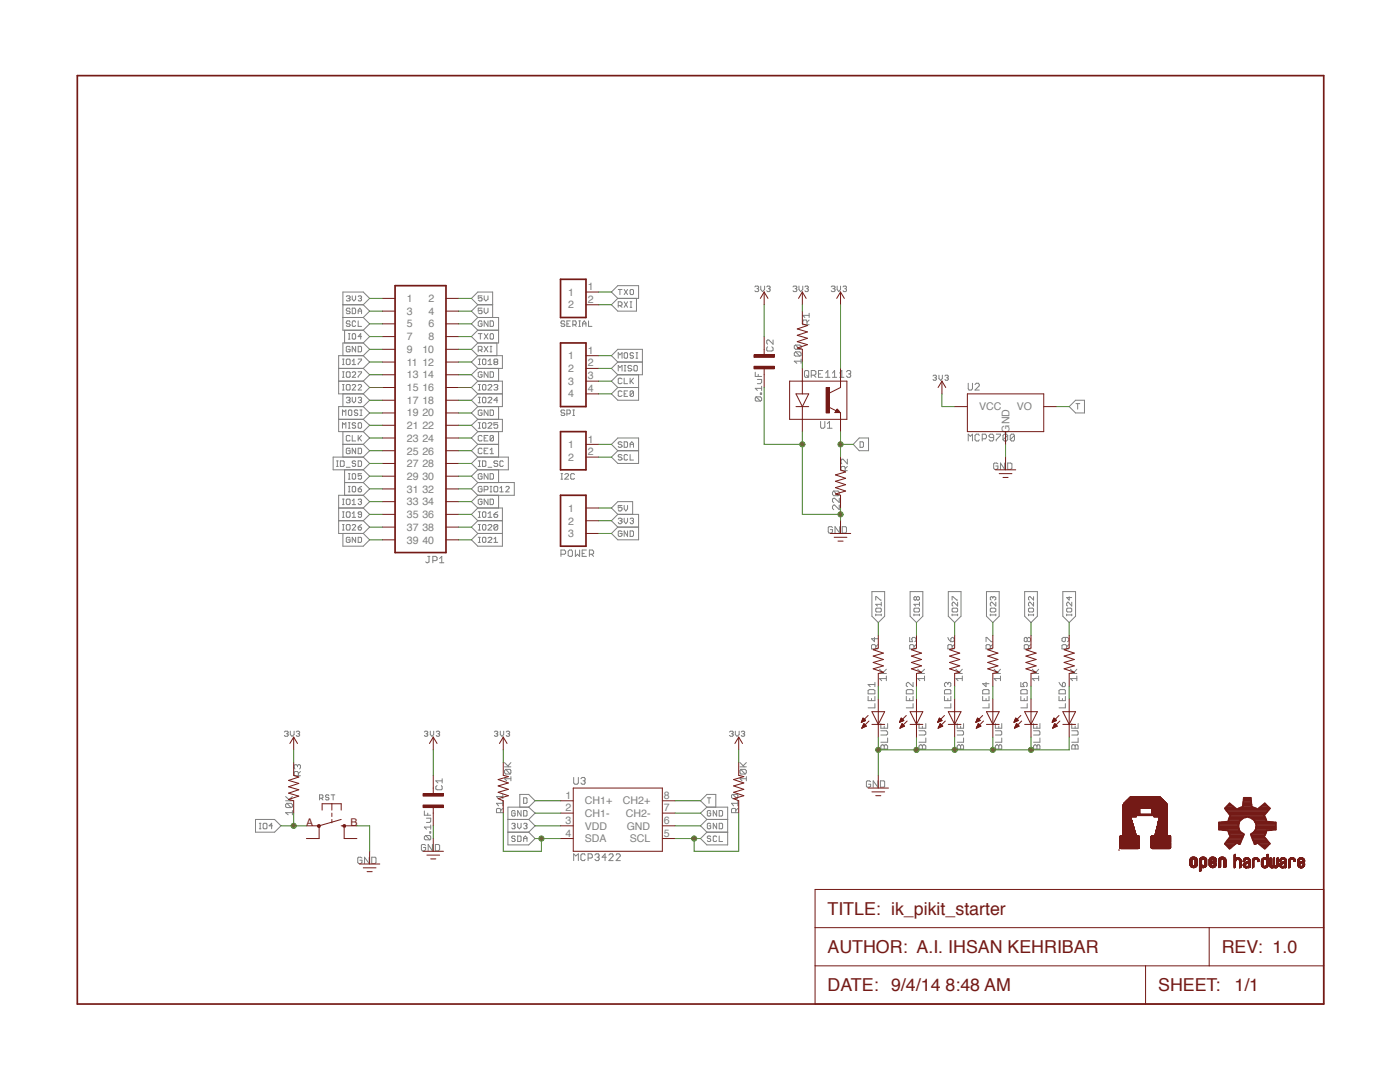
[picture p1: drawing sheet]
<svg xmlns="http://www.w3.org/2000/svg" width="279mm" height="216mm" viewBox="0 0 279 216" stroke-linecap="round" stroke-linejoin="round" font-family="sans-serif">
<defs><g id="words">
<g font-size="3.6" fill="#741a16">
<text x="165.1" y="182.6">TITLE: ik_pikit_starter</text>
<text x="165.1" y="190.2">AUTHOR: A.I. IHSAN KEHRIBAR</text>
<text x="243.8" y="190.2">REV: 1.0</text>
<text x="165.1" y="197.8">DATE: 9/4/14 8:48 AM</text>
<text x="231.1" y="197.8">SHEET:</text>
<text x="246.4" y="197.8">1/1</text>
</g>
<g font-size="2.1" fill="#808080">
<text x="113.4" y="59">1</text>
<text x="117.3" y="57.9">1</text>
<text x="81.2" y="60.3">1</text>
<text x="81.2" y="62.8">3</text>
<text x="81.2" y="65.3">5</text>
<text x="85.5" y="65.3">6</text>
<text x="85.5" y="62.8">4</text>
<text x="85.5" y="60.3">2</text>
<text x="113.4" y="61.5">2</text>
<text x="117.3" y="60.4">2</text>
<text x="81.2" y="67.9">7</text>
<text x="81.2" y="70.4">9</text>
<text x="84.3" y="70.4">10</text>
<text x="85.5" y="67.9">8</text>
<text x="113.4" y="71.7">1</text>
<text x="117.3" y="70.6">1</text>
<text x="81.2" y="73">11</text>
<text x="81.2" y="75.5">13</text>
<text x="84.3" y="73">12</text>
<text x="84.3" y="75.5">14</text>
<text x="113.4" y="74.2">2</text>
<text x="113.4" y="76.8">3</text>
<text x="117.3" y="73.1">2</text>
<text x="117.3" y="75.6">3</text>
<text x="81.2" y="78">15</text>
<text x="81.2" y="80.6">17</text>
<text x="81.2" y="83.1">19</text>
<text x="84.3" y="78">16</text>
<text x="84.3" y="80.6">18</text>
<text x="84.3" y="83.1">20</text>
<text x="113.4" y="79.3">4</text>
<text x="117.3" y="78.2">4</text>
<text x="195.4" y="81.8">VCC</text>
<text x="202.9" y="81.8">VO</text>
<text x="81.2" y="85.6">21</text>
<text x="81.2" y="88.2">23</text>
<text x="84.3" y="85.6">22</text>
<text x="84.3" y="88.2">24</text>
<text x="113.4" y="89.4">1</text>
<text x="117.3" y="88.3">1</text>
<text x="201.4" y="86.3" transform="rotate(-90 201.4 86.3)">GND</text>
<text x="81.2" y="90.7">25</text>
<text x="81.2" y="93.3">27</text>
<text x="81.2" y="95.8">29</text>
<text x="84.3" y="90.7">26</text>
<text x="84.3" y="93.3">28</text>
<text x="84.3" y="95.8">30</text>
<text x="113.4" y="92">2</text>
<text x="117.3" y="90.9">2</text>
<text x="81.2" y="98.3">31</text>
<text x="81.2" y="100.9">33</text>
<text x="84.3" y="98.3">32</text>
<text x="84.3" y="100.9">34</text>
<text x="81.2" y="103.4">35</text>
<text x="81.2" y="105.9">37</text>
<text x="84.3" y="103.4">36</text>
<text x="84.3" y="105.9">38</text>
<text x="113.4" y="102.1">1</text>
<text x="113.4" y="104.7">2</text>
<text x="113.4" y="107.2">3</text>
<text x="81.2" y="108.5">39</text>
<text x="84.3" y="108.5">40</text>
<text x="112.8" y="159.4">1</text>
<text x="112.8" y="161.9">2</text>
<text x="116.7" y="160.5">CH1+</text>
<text x="124.3" y="160.5">CH2+</text>
<text x="132.5" y="159.4">8</text>
<text x="132.5" y="161.9">7</text>
<text x="112.8" y="164.4">3</text>
<text x="112.8" y="167">4</text>
<text x="116.7" y="163">CH1-</text>
<text x="116.7" y="165.6">VDD</text>
<text x="124.9" y="163">CH2-</text>
<text x="125.1" y="165.6">GND</text>
<text x="132.5" y="164.4">6</text>
<text x="132.5" y="167">5</text>
<text x="116.7" y="168.1">SDA</text>
<text x="125.7" y="168.1">SCL</text>
</g>
<g font-size="2.1" fill="#741a16">
<text x="61.1" y="164.8">A</text>
<text x="70" y="164.8">B</text>
</g>
</g></defs>
<g fill="none" stroke="#808080" stroke-width=".2">
<path d="M69.1 59.2l.2-.2h.4l.2 .2-.2 .3M69.4 59.5h.3M69.7 59.5l.2 .2-.2 .3h-.4l-.2-.1M70.3 59v.7l.3 .3 .4-.3v-.7M71.5 59.2l.1-.2h.4l.2 .2-.2 .3M71.8 59.5h.2M72 59.5l.2 .2-.2 .3h-.4l-.1-.1M96.2 59h-.8v.5l.5-.1 .3 .1v.4l-.2 .1-.6-.1M96.6 59v.7l.4 .3 .4-.3v-.7M122 58.3l1.3-1.3h4.1v2.5h-4.1zM123.3 59.5l-1.3 1.3 1.3 1.3h3.7v-2.6M123.4 57.8h.7"/>
<path d="M123.7 57.8v1M124.6 57.8l.6 1M125.2 57.8l-.6 1M125.9 57.8h.4l.1 .1v.7l-.1 .2h-.4l-.1-.2v-.7zM150.6 57.3l.2-.2h.4l.2 .2-.2 .3M151.1 57.6h.1M151.2 57.6l.2 .2-.2 .4h-.4l-.2-.2M151.8 57.1v.7l.4 .4 .4-.4v-.7M153 57.3l.2-.2h.3l.2 .2-.2 .3M153.4 57.6h.1M153.5 57.6l.2 .2-.2 .4h-.3l-.2-.2M158.3 57.3l.1-.2h.5l.1 .2-.1 .3"/>
<path d="M158.7 57.6h.2M158.9 57.6l.1 .2-.1 .4h-.5l-.1-.2M159.4 57.1v.7l.4 .4 .4-.4v-.7M160.6 57.3l.2-.2h.3l.2 .2-.2 .3M161 57.6h.1M161.1 57.6l.2 .2-.2 .4h-.3l-.2-.2M165.9 57.3l.2-.2h.4l.1 .2-.1 .3M166.2 57.6h.3M166.5 57.6l.1 .2-.1 .4h-.4l-.2-.2M167.1 57.1v.7l.3 .4 .3-.4v-.7M168.3 57.3l.1-.2h.4l.1 .2-.1 .3M168.6 57.6h.2"/>
<path d="M168.8 57.6l.1 .2-.1 .4h-.4l-.1-.2M67.6 73.5h4.9M67.6 76.1h4.9M68.3 75.3h.4M68.3 77.8h.4M68.3 74.2h.4M68.3 72.7h.4M68.3 71.6h.4M68.3 76.7h.4M68.4 60.8h4.1M68.4 63.4h4.1M68.4 78.6v2.5"/>
<path d="M68.5 71.6v1.1M68.5 74.2v1.1M68.5 76.7v1.1M68.8 65.9v2.5M69.1 76.9l.2-.2h.4l.2 .2v.8l-.2 .1h-.4l-.2-.1zM69.1 79.4l.2-.1h.4l.2 .1-.2 .5M69.3 74.2h.4l.2 .2v.7l-.2 .2h-.4l-.2-.2v-.7zM69.3 71.6h.4l.2 .2v.8l-.2 .1h-.4l-.2-.1v-.8zM69.4 79.9h.3M69.5 66.6h.4M69.5 67.7h.4M69.7 79.9l.2 .1-.2 .4h-.4l-.2-.2"/>
<path d="M69.7 66.6v1.1M69.9 69.3l-.2-.2h-.4l-.2 .2v.7l.2 .2h.4l.2-.2v-.3h-.5M69.9 64.3l-.2-.3h-.4l-.2 .5 .2 .1h.4l.2 .4-.2 .1h-.4l-.2-.1M69.9 61.7l-.2-.2h-.4l-.2 .4 .2 .2h.4l.2 .3-.2 .2h-.4l-.2-.2M70.3 74.4l.2-.2h.3l.2 .2v.2l-.7 .7h.7M70.3 76.9l.2-.2h.3l.2 .2-.7 .9h.7M70.3 61.5h.5l.2 .2v.7l-.2 .2h-.5zM70.3 79.3v.7l.3 .4 .4-.4v-.7M70.3 72.1l.3-.5v1.1M70.3 72.7h.7M70.5 66.6h.3l.2 .2v.7l-.2 .2h-.3l-.2-.2v-.7zM71 64.3l-.2-.3h-.3l-.2 .3v.7l.2 .1h.3l.2-.1"/>
<path d="M71 69.1v1.1l-.7-1.1v1.1M71.5 69.1h.5l.2 .2v.7l-.2 .2h-.5zM71.5 76.9l.1-.2h.4l.2 .2-.7 .9h.7M71.5 64v1.1h.7M71.5 62.6v-.7l.3-.4 .4 .4v.7M71.5 71.6h.7l-.7 1.1M71.5 74.2h.7l-.7 1.1M71.5 79.4l.1-.1h.4l.2 .1-.2 .5M71.5 62.1h.7M71.8 79.9h.2M72 79.9l.2 .1-.2 .4h-.4l-.1-.2M72.2 67.2h-.7l.5-.6v1.1"/>
<path d="M72.5 78.6l1.3 1.3-1.3 1.2M72.5 60.8l1.3-1.3-1.3-1.2h-4.1v7.6h4.1M72.5 68.4h-4.1v2.6M72.5 68.4l1.3 1.3-1.3 1.3M72.5 71h-4.9v7.6h4.9M72.5 63.4l1.3 1.2-1.3 1.3M72.5 73.5l1.3 1.3-1.3 1.3M72.5 60.8l1.3 1.3-1.3 1.3M72.5 65.9l1.3 1.3-1.3 1.2M72.5 71l1.3 1.2-1.3 1.3M72.5 76.1l1.3 1.2-1.3 1.3M95.4 60.8l-1.3-1.3 1.3-1.2h2.9v5.1"/>
<path d="M95.4 60.8h2.9M95.4 60.8l-1.3 1.3 1.3 1.3M95.4 63.4h4.1v5h-4.1M95.4 63.4l-1.3 1.2 1.3 1.3M95.4 71h4.9v2.5h-4.9M95.4 65.9h4.1M95.4 73.5l-1.3 1.3 1.3 1.3M95.4 76.1h4.9v5h-4.9M95.4 71l-1.3 1.2 1.3 1.3M95.4 78.6l-1.3 1.3 1.3 1.2M95.4 76.1l-1.3 1.2 1.3 1.3M95.4 78.6h4.9"/>
<path d="M95.4 65.9l-1.3 1.3 1.3 1.2M95.4 68.4l-1.3 1.3 1.3 1.3M95.4 77.8h.5M95.4 69.9h.6l.2-.2v-.4l-.2-.2h-.6v1.1M95.4 79.3h.5M95.4 66.6h.8M95.4 72.7h.5M95.4 71.6h.5M95.4 76.7h.5M95.7 71.6v1.1M95.7 76.7v1.1M95.7 79.3v1.1"/>
<path d="M95.9 66.6v1.1M95.9 69.9l.3 .3M96.2 74.4l-.2-.2-.6 .2v.7l.6 .2 .2-.2v-.3h-.3M96.2 64.3l-.2-.3h-.3l-.3 .3v.7l.6 .1 .2-.1v-.4h-.3M96.2 61.5h-.8v.6l.5-.2 .3 .2v.3l-.2 .2-.6-.2M96.3 76.9l.2-.2h.3l.2 .2v.8l-.2 .1h-.3l-.2-.1zM96.3 79.4l.2-.1h.3l.2 .1v.8l-.2 .2h-.3l-.2-.2zM96.3 71.8l.2-.2h.3l.2 .2v.8l-.2 .1h-.3l-.2-.1zM96.6 61.5v.8l.4 .3 .4-.3v-.8M96.6 66.6l.8 1.1M96.6 69.1l.8 1.1M97.4 76.9l.2-.2h.4l.1 .2v.2l-.7 .7h.7"/>
<path d="M97.4 79.4l.2-.1h.4l.1 .1v.2l-.7 .8h.7M97.4 64v1.1l-.8-1.1v1.1M97.4 74.2v1.1l-.8-1.1v1.1M97.4 72.1l.4-.5v1.1M97.4 66.6l-.8 1.1M97.4 69.1l-.8 1.1M97.4 72.7h.7M97.8 74.2h.5l.2 .2v.7l-.2 .2h-.5zM97.8 70.2h.3M97.8 64h.5l.2 .3v.7l-.2 .1h-.5zM97.8 69.1h.3M98 66.6h.3l.2 .2v.7l-.2 .2h-.3l-.2-.2v-.7z"/>
<path d="M98 69.1v1.1M98.6 76.9l.1-.2h.5l.1 .2-.1 .4M98.7 72.2l-.1-.1 .1-.5h.5l.1 .2-.1 .4M98.7 72.2l-.1 .2 .1 .3h.5l.1-.1-.1-.4M98.7 72.2h.5M98.9 77.3h.3M99.2 77.3l.1 .2-.1 .3h-.5l-.1-.1M99.2 68.4v2.6M99.3 79.9h-.7l.6-.6v1.1M99.5 73.5v2.6M112.7 64.3l-.2-.3h-.4l-.1 .5 .1 .1h.4l.2 .4-.2 .1h-.4l-.1-.1M113.1 64.6h.4"/>
<path d="M113.8 64h-.7v1.1h.7M114.3 64.8h.5l.2-.2-.2-.6h-.5v1.1M114.7 64.8l.3 .3M115.5 64h.3M115.5 65.1h.3M115.7 64v1.1M116.3 64.6h.6M116.3 65.1v-.6l.3-.5 .3 .5v.6M117.5 64v1.1h.6M123.3 72.2l-1.3-1.2 1.3-1.3h4.9v5.1h-4.9M123.3 72.2h4.9M123.3 77.3h4.1"/>
<path d="M123.3 72.2l-1.3 1.3 1.3 1.3M123.3 74.8l-1.3 1.3 1.3 1.2M123.4 61h.5l.2-.2v-.3l-.2-.3h-.5v1.1M123.4 71.5v-1.1l.3 .4 .4-.4v1.1M123.4 74v-1.1l.3 .4 .4-.4v1.1M123.7 61l.4 .3M124.1 75.6l-.2-.1h-.4l-.1 .1v.8l.1 .2 .6-.2M124.1 78.2l-.2-.2h-.4l-.1 .2v.7l.1 .2 .6-.2M124.6 75.5v1.1h.6M124.6 78.6h.3M124.6 60.2l.6 1.1M124.6 74h.3"/>
<path d="M124.6 72.9h.3M124.7 70.4h.4l.1 .1v.8l-.1 .2h-.4l-.1-.2v-.8zM124.7 72.9v1.1M125.2 78h-.6v1.1h.6M125.2 60.2l-.6 1.1M125.8 75.5v1.1M125.8 60.2h.3M125.8 61.3h.3M125.9 76.1l.5 .5M125.9 60.2v1.1M126.1 73.1l-.3-.2h-.3l-.2 .2 .2 .4 .6 .2v.2l-.3 .1h-.3l-.2-.1M126.4 70.5l-.1-.1h-.4l-.1 .1 .1 .5h.4l.1 .1-.1 .4h-.4l-.1-.2"/>
<path d="M126.4 78.2l-.1-.2h-.4l-.1 .2v.7M126.4 78.2v.7l-.1 .2h-.4l-.1-.2M126.4 78.2l-.6 .7M126.4 75.5l-.6 .7M126.5 73.1l.2-.2h.3l.2 .2v.8l-.2 .1h-.3l-.2-.1zM126.9 70.4h.4M126.9 71.5h.4M127.1 70.4v1.1M127.4 74.8v5.1h-4.1l-1.3-1.3 1.3-1.3M150.7 74.3v.8h1.3M150.9 79.2l-.2 .2v.5l.2 .1h.8M150.9 79.2h.8l.3 .2v.5l-.3 .1"/>
<path d="M150.9 79.2l.8 .8M151.2 75.7h.8v.6l-.3 .3h-.5M151.3 74.7v.4M151.7 78.4h.3v.3h-.3zM152 77.1v.8M152 77.5h-1.3l.5 .4M153.2 69.2l-.2 .2v.5l.2 .1h.8l.3-.1v-.5l-.3-.2M154.3 67.8v.9l-.9-.9-.4 .2v.4l.2 .3M158.8 68.9h.8l.3 .1v.4l-.3 .3M158.8 70.2h.8l.3 .3v.4l-.3 .2M158.8 70.2l-.3 .3v.4l.3 .2h.8M158.8 68.9l-.3 .1v.4l.3 .3h.8"/>
<path d="M158.8 70.2l.8 .9M158.8 68.9l.8 .8M159.9 72.1h-1.4l.5 .4M159.9 71.6v.9M160.7 73.9h.5l.2 .3v.8l-.2 .3h-.5l-.2-.3v-.8zM161 74.9l.4 .4M161.1 64.8v-.7l-.2-.2h-.5l-.2 .2v.7h1.3M161.5 63.9l-.4 .4M161.5 62.9h-1.3l.4 .5M161.5 62.5v.9M161.9 74.9h.7l.2-.3v-.4l-.2-.3h-.7v1.4M162.4 74.9l.4 .4"/>
<path d="M163.3 74.6h.5M164.2 73.9h-.9v1.4h.9M164.8 75.3h.8M164.8 74.4l.4-.5v1.4M166.1 75.3h.9M166.1 74.4l.5-.5v1.4M167.6 75.3h.8M167.6 74.4l.4-.5v1.4M168.9 74.2l.3-.3h.4l.2 .3-.2 .4M169.4 74.6h.2M169.6 74.6l.2 .3-.2 .4h-.4l-.3-.3M186.2 75l.2-.1h.3l.2 .1-.2 .4"/>
<path d="M186.5 75.4h.2M186.7 75.4l.2 .1-.2 .4h-.3l-.2-.2M187.4 74.9v.6l.3 .4 .4-.4v-.6M188.6 75l.1-.1h.4l.2 .1-.2 .4M188.9 75.4h.2M189.1 75.4l.2 .1-.2 .4h-.4l-.1-.2M193.2 76.5v1.1l.2 .2h.4l.3-.2v-1.1M194.6 76.7l.2-.2h.5l.1 .5-.8 .8h.8M67.2 93.1h.3M67.2 92h.3M67.3 92v1.1M67.6 83.7h4.9"/>
<path d="M67.9 92h.6l.2 .1v.8l-.2 .2h-.6zM68.3 99.6h.4M68.3 82.9v-1.1l.4 .3 .3-.3v1.1M68.3 85.4v-1.1l.4 .4 .3-.4v1.1M68.4 86.1v5.1M68.4 88.7h4.1M68.5 99.6v1.1M68.8 96.3h3.7M68.8 93.7v5.1M69.1 93.2h.8M69.3 99.6h.4l.2 .2v.6l-.2 .3h-.4l-.2-.3v-.6zM69.5 85.4h.4"/>
<path d="M69.5 95.6h.4M69.5 94.5h.4M69.5 84.3h.4M69.5 97h.4M69.5 98.1h.4M69.7 81.8h.3l.2 .2v.7l-.2 .2h-.3l-.2-.2v-.7zM69.7 84.3v1.1M69.7 94.5v1.1M69.7 97v1.1M69.9 87.1l-.2-.2h-.4l-.2 .2v.7l.2 .2h.4l.2-.2M69.9 89.6l-.2-.2h-.4l-.2 .2v.8l.2 .1h.4l.2-.1v-.5h-.5M70.3 86.9v1.1h.7"/>
<path d="M70.3 94.7l.2-.2h.3l.2 .2v.7l-.2 .2h-.3l-.2-.2zM70.3 99.9l.3-.3v1.1M70.5 97h.3l.2 .2v.8l-.2 .1h-.3l-.2-.1v-.8zM71 84.5l-.2-.2h-.3l-.2 .2 .2 .4h.3l.2 .2-.2 .3h-.3l-.2-.1M71 92.1l-.2-.1h-.3l-.2 .1 .2 .4h.3l.2 .1-.2 .5h-.3l-.2-.2M71 89.4v1.1l-.7-1.1v1.1M71.4 82l-.2-.2h-.3l-.2 .2 .2 .4h.3l.2 .2-.2 .3h-.3l-.2-.2M71.5 84.5l.1-.2h.4l.2 .2v.8l-.2 .1h-.4l-.1-.1zM71.5 92h.5l.2 .1v.8l-.2 .2h-.5zM71.5 86.9v1.1M71.5 89.4h.5l.2 .2v.8l-.2 .1h-.5zM71.5 97.6h.5l.2 .4-.2 .1h-.4l-.1-.1z"/>
<path d="M71.5 99.8l.1-.2h.4l.2 .2-.2 .3M71.6 87.4l.6 .6M71.8 81.8h.4M71.8 82.9h.4M72.1 81.8v1.1M72.2 94.5h-.7v.5l.3-.2 .4 .2v.4l-.2 .2h-.4l-.1-.2M72.2 97l-.7 .6M72.2 86.9l-.7 .8M72.5 91.2h-6v2.5h6M72.5 81.1l1.3 1.3-1.3 1.3M72.5 83.7l1.3 1.2-1.3 1.2M72.5 98.8h-4.9v7.6h4.9"/>
<path d="M72.5 88.7l1.3 1.2-1.3 1.3M72.5 86.1l1.3 1.3-1.3 1.3M72.5 96.3l1.3 1.3-1.3 1.2M72.5 81.1h-4.9v5h4.9M72.5 98.8l1.3 1.3-1.3 1.3M72.5 91.2l1.3 1.3-1.3 1.2M72.5 93.7l1.3 1.3-1.3 1.3M95.4 86.1l-1.3 1.3 1.3 1.3M95.4 81.1l-1.3 1.3 1.3 1.3M95.4 91.2h6.1v2.5h-6.1M95.4 88.7h4.1M95.4 88.7l-1.3 1.2 1.3 1.3"/>
<path d="M95.4 83.7h4.9v2.4h-4.9M95.4 93.7l-1.3 1.3 1.3 1.3M95.4 96.3h7.2v2.5h-7.2M95.4 96.3l-1.3 1.3 1.3 1.2M95.4 98.8l-1.3 1.3 1.3 1.3M95.4 83.7l-1.3 1.2 1.3 1.2M95.4 91.2l-1.3 1.3 1.3 1.2M95.4 85.4h.5M95.4 93.1h.5M95.4 92h.5M95.4 80.4h.5M95.4 84.3h.5"/>
<path d="M95.7 84.3v1.1M95.7 92v1.1M96.2 87.1l-.2-.2-.6 .2v.7l.3 .2h.3l.2-.2M96.2 82l-.2-.2-.6 .2v.7l.6 .2 .2-.2v-.3h-.3M96.2 94.7l-.2-.2-.6 .2v.7l.3 .2h.3l.2-.2v-.4h-.3M96.2 89.6l-.2-.2-.6 .2v.8l.3 .1h.3l.2-.1M96.2 97.2l-.2-.2-.6 .2v.8l.3 .1h.3l.2-.1v-.4h-.3M96.2 99.8l-.2-.2-.6 .2v.6l.3 .3h.3l.2-.3v-.3h-.3M96.3 84.5l.2-.2h.3l.2 .2v.8l-.2 .1h-.3l-.2-.1zM96.3 92h.5l.2 .1v.8l-.2 .2h-.5zM96.6 97.7h.6l.2-.1v-.4l-.2-.2h-.6v1.1M96.6 89.9h.4"/>
<path d="M96.6 87.4h.4M97.4 86.9h-.8v1.1h.8M97.4 84.5l.2-.2h.4l.1 .2v.2l-.7 .7h.7M97.4 81.8v1.1l-.8-1.1v1.1M97.4 89.4h-.8v1.1h.8M97.4 94.5v1.1l-.8-1.1v1.1M97.4 99.6v1.1l-.8-1.1v1.1M97.4 93.2h.7M97.8 81.8h.5l.2 .2v.7l-.2 .2h-.5zM97.8 94.5h.5l.2 .2v.7l-.2 .2h-.5zM97.8 90.5h.7M97.8 99.6h.5l.2 .2v.6l-.2 .3h-.5z"/>
<path d="M97.8 89.8l.3-.4v1.1M97.8 97h.3M97.8 98.1h.3M98 97v1.1M98.5 87.1v.7l-.2 .2h-.3l-.2-.2M98.5 87.1l-.2-.2h-.3l-.2 .2v.7M98.5 87.1l-.7 .7M98.6 97.2l.1-.2h.5l.1 .2v.8l-.1 .1h-.5l-.1-.1zM99.3 84.3h-.7v.6l.3-.2 .4 .2v.4l-.1 .1h-.5l-.1-.1M99.3 92.1l-.1-.1h-.5l-.1 .3 .1 .2h.5l.1 .4-.1 .2h-.5l-.1-.2M99.5 81.1v2.6M99.5 86.1v5.1"/>
<path d="M99.5 93.7v2.6M99.5 98.8v2.6M99.8 98.1h.6M99.8 97.4l.3-.4v1.1M100.4 92.1l-.1-.1h-.4l-.1 .1v.8l.1 .2h.4l.1-.2M100.9 97.2l.2-.2h.4l.1 .2-.7 .9h.7M112 95.6h.3M112 94.5h.3M112.1 94.5v1.1M112.7 94.7l.3-.2h.3l.2 .2v.1l-.8 .8h.8M112.7 82l-.2-.2h-.4l-.1 .3 .1 .3h.4l.2 .3-.2 .2h-.4l-.1-.2M113.1 82.6h.5l.2-.2v-.4l-.2-.2h-.5v1.1"/>
<path d="M114.3 81.8h.4M114.3 82.9h.4M114.5 81.8v1.1M114.7 94.7l-.2-.2h-.4l-.2 .2v.7l.2 .2h.4l.2-.2M122 88.7l1.3-1.3h4.1v5.1h-4.1l-1.3-1.3 1.3-1.3zM123.3 89.9h4.1M124.1 88.3l-.2-.1h-.4l-.1 .1 .1 .4h.4l.2 .2v.2l-.2 .2h-.4l-.1-.2M124.1 90.9l-.2-.2h-.4l-.1 .2 .1 .3h.4l.2 .3v.1l-.2 .2h-.4l-.1-.2M124.6 88.2h.5l.1 .1v.8l-.1 .2h-.5zM125.2 90.9l-.1-.2h-.4l-.1 .2v.7l.1 .2h.4l.1-.2M125.8 88.7h.6M125.8 89.3v-.8l.3-.3 .3 .3v.8"/>
<path d="M125.8 90.7v1.1h.6M163.8 84.1v1.1l.1 .2h.5l.2-.2v-1.1M165.1 85.4h1M165.1 84.5l.4-.4v1.3M166.4 98h.8l.3 .2v.5l-.3 .2M166.4 98l-.3 .2v.5l.3 .2h.8M166.4 98l.8 .9M167.5 99.4v.9l-.9-.9-.5 .2v.5l.3 .2M168.7 93.9v-.6l-.2-.2h-.5l-.2 .2v.6h1.3M169.1 91.6v1l-.8-1h-.3l-.2 .3v.4l.2 .3M169.1 93.1l-.4 .4M171.5 87.4h1.8v2.5h-1.8l-1.2-1.2z"/>
<path d="M171.6 88.2h.5l.2 .1v.8l-.2 .2h-.5zM193.2 88v-1.4l.5 .5 .4-.5v1.4M195.4 86.9l-.1-.3h-.5l-.2 .3v.8l.2 .3h.5l.1-.3M196 87.6h.6l.3-.3v-.4l-.3-.3h-.6v1.4M198.3 87.3h-.7l-.2-.2 .2-.5h.5l.2 .3v.8l-.2 .3h-.5l-.2-.3M198.8 86.6h.9v.3l-.9 .8v.3M199.2 92.6l-.3-.2h-.4l-.2 .2v.8l.2 .3h.4l.3-.3v-.4h-.5M200.5 92.4v1.3l-.8-1.3v1.3M201.1 86.9l-.2-.3h-.5l-.2 .3v.8M201.1 86.9v.8l-.2 .3h-.5l-.2-.3M201.1 92.4h.6l.3 .2v.8l-.3 .3h-.6zM201.1 86.9l-.9 .8"/>
<path d="M202.5 86.9l-.9 .8M202.5 86.9l-.2-.3h-.4l-.3 .3v.8M202.5 86.9v.8l-.2 .3h-.4l-.3-.3M213.4 81.1l1.3-1.2h1.7v2.5h-1.7zM214.7 80.5h.8M215.1 80.5v1.1M67.6 101.4h4.9M67.6 103.9h4.9M68.3 100.7h.4M68.3 105.8h.4M68.3 104.7h.4M68.3 103.2h.4"/>
<path d="M68.3 102.1h.4M68.4 106.4v2.6h4.1l1.3-1.3-1.3-1.3M68.5 102.1v1.1M68.5 104.7v1.1M69.3 102.1h.4l.2 .2v.7l-.2 .2h-.4l-.2-.2v-.7zM69.3 104.7h.4l.2 .1v.7l-.2 .3h-.4l-.2-.3v-.7zM69.9 107.4l-.2-.2h-.4l-.2 .2v.7l.2 .1h.4l.2-.1v-.4h-.5M70.3 104.8l.2-.1h.3l.2 .1-.7 1h.7M70.3 100.7h.7M70.3 103.2h.7M70.3 102.5l.3-.4v1.1M71 107.2v1l-.7-1v1"/>
<path d="M71.5 107.2h.5l.2 .2v.7l-.2 .1h-.5zM71.5 105.2h.5l.2 .1-.2 .5h-.4zM71.8 100.1h.2M72 100.1l.2 .2-.2 .4h-.4l-.1-.3M72.2 102.6h-.6l-.1-.1 .1-.4h.4l.2 .2v.7l-.2 .2h-.4l-.1-.2M72.2 104.7l-.7 .5M72.5 103.9l1.3 1.3-1.3 1.2M72.5 101.4l1.3 1.2-1.3 1.3M85.4 111h.4M85.6 111v1.1l-.2 .2-.5-.2M86.4 111.9h.6l.2-.2v-.4l-.2-.3h-.6v1.3M87.7 112.3h.9"/>
<path d="M87.7 111.4l.5-.4v1.3M95.4 101.4h4.9v7.6h-4.9l-1.3-1.3 1.3-1.3M95.4 106.4h4.9M95.4 103.9h4.9M95.4 101.4l-1.3 1.2 1.3 1.3M95.4 103.9l-1.3 1.3 1.3 1.2M95.4 107.2h.5M95.4 108.2h.5M95.4 105.8h.5M95.4 104.7h.5M95.4 103.2h.5M95.4 102.1h.5"/>
<path d="M95.7 102.1v1.1M95.7 104.7v1.1M95.7 107.2v1M96.3 104.8l.2-.1h.3l.2 .1v.7l-.2 .3h-.3l-.2-.3zM96.3 102.3l.2-.2h.3l.2 .2v.7l-.2 .2h-.3l-.2-.2zM96.5 107.2h.3l.2 .2v.7l-.2 .1h-.3l-.2-.1v-.7zM97.4 107.4l.2-.2h.4l.1 .2v.1l-.7 .7h.7M97.4 102.5l.4-.4v1.1M97.4 104.8l.2-.1h.4l.1 .1v.2l-.7 .8h.7M97.4 103.2h.7M98.6 102.6h.6l.1 .2-.1 .4h-.5zM98.6 108.2h.7"/>
<path d="M98.6 107.5l.3-.3v1M99.3 104.8v.7l-.1 .3h-.5l-.1-.3M99.3 104.8l-.1-.1h-.5l-.1 .1v.7M99.3 102.1l-.7 .5M99.3 104.8l-.7 .7M112 110.6h.6l.3-.2v-.4l-.3-.3h-.6v1.3M113.4 110l.2-.3h.5l.1 .3v.8l-.1 .2h-.5l-.2-.2zM114.8 109.7v1.3l.5-.4 .4 .4v-1.3M116.2 110.4h.4M117 109.7h-.8v1.3h.8M117.6 110.6h.6l.3-.2v-.4l-.3-.3h-.6v1.3M118 110.6l.5 .4"/>
<path d="M123.3 102.6l-1.3-1.2 1.3-1.3h3v2.5M123.3 102.6h4.1v5.1h-4.1l-1.3-1.3 1.3-1.2M123.3 105.2h4.1M123.3 102.6l-1.3 1.3 1.3 1.3M123.4 103.6l.1-.2 .6 .2v.1l-.2 .2M123.7 103.9h.2M123.9 103.9l.2 .2-.2 .4h-.4l-.1-.3M124.1 100.9h-.7v.5l.5-.2 .2 .2v.3l-.2 .3h-.4l-.1-.3M124.1 106.1l-.2-.2h-.4l-.1 .2v.7l.1 .2h.4l.2-.2v-.4h-.4M124.6 100.9v.6l.3 .5 .3-.5v-.6M124.6 103.4v.7l.3 .4 .3-.4v-.7M125.2 105.9v1.1l-.6-1.1v1.1"/>
<path d="M125.8 103.6l.1-.2h.4l.1 .2-.1 .3M125.8 105.9h.5l.1 .2v.7l-.1 .2h-.5zM126.1 103.9h.2M126.3 103.9l.1 .2-.1 .4h-.4l-.1-.3M166.1 105.3l-.1-.2h-.5l-.2 .2v.8l.2 .3h.5l.1-.3v-.4h-.4M167.5 100.8v.9l-.9-.9-.5 .2v.5l.3 .2M167.6 105.1v1.3l-1-1.3v1.3M168.1 105.1h.7l.1 .2v.8l-.1 .3h-.7zM174 118h2.6v5l-1.3 1.2-1.3-1.2zM174.8 119.7v-.6l1.1 .6M181.6 118h2.6v5l-1.3 1.2-1.3-1.2zM182.9 119.2l-.2-.1-.3 .1v.4l.2 .1 .3-.1"/>
<path d="M182.9 119.2l.2-.1 .4 .1v.4l-.2 .1-.4-.1M182.9 119.2v.4M189.3 118h2.5v5l-1.3 1.2-1.2-1.2zM190 119.7v-.6l1.1 .6M196.9 118h2.5v5l-1.3 1.2-1.2-1.2zM198.1 119.2l-.1-.1-.4 .1v.4l.2 .1M198.1 119.2l.2-.1 .4 .1v.4l-.2 .1M198.1 119.2v.2M204.5 118h2.5v5l-1.2 1.2-1.3-1.2zM206.3 119.1v.6l-.7-.6-.3 .1v.4l.1 .1M212.1 118h2.6v5l-1.3 1.2-1.3-1.2zM213.4 119.1v.6l-.5-.5h1"/>
<path d="M173.2 137.8l.3-.2h.8l.3 .2v.7h-1.4zM173.2 139v.8h1.4v-.8M173.9 139.4v.4M174.5 127.2v.8l-.6-.6h1.3M174.6 136.2v.8M174.6 136.6h-1.4l.5 .4M174.8 129.5v-.7l-.3-.2h-.4l-.2 .2v.7h1.3M174.8 122.5v.4M174.8 122.7h1.1M174.9 121.3h.8l.2 .2v.4l-.2 .2h-.8l-.1-.2v-.4zM175.2 128.6l-.4 .5M175.5 134.4h1.4"/>
<path d="M175.5 133.5l.9 .9M175.9 120.6h-1.1l.3 .3M175.9 120.2v.7M175.9 122.5v.4M176.9 135.4h-1.4l.5 .4M176.9 134.9v.9M176.9 133.5l-.7 .7M180.9 139v.8h1.3v-.8M180.9 137.8l.2-.2h.9l.2 .2v.7h-1.3zM181.5 127.2v.8h.6l-.1-.4 .1-.4h.5l.2 .2v.5l-.2 .1M181.5 139.4v.4M182.2 136.2v.8l-.9-.8-.4 .2v.4l.2 .2"/>
<path d="M182.4 129.5v-.7l-.3-.2h-.4l-.2 .2v.7h1.3M182.4 122.5v.4M182.4 122.7h1.1M182.6 121.3h.7l.2 .2v.4l-.2 .2h-.7l-.2-.2v-.4zM182.8 128.6l-.4 .5M183.2 134.4h1.3M183.2 133.5l.8 .9M183.5 120.2v.7M183.5 122.5v.4M183.5 120.6h-1.1l.3 .3M184.5 135.4h-1.3l.4 .4M184.5 134.9v.9"/>
<path d="M184.5 133.5l-.7 .7M188.5 139v.8h1.3v-.8M188.5 137.8l.2-.2h.9l.2 .2v.7h-1.3zM189.2 127.2l.1 .4 .5 .4M189.2 136.4l-.3-.2-.4 .2v.4l.2 .2M189.2 136.4l.1-.2h.3l.2 .2v.4l-.2 .2M189.2 136.4v.2M189.2 139.4v.4M189.8 127.4l.4-.2 .2 .2v.5l-.2 .1h-.4zM190 129.5v-.7l-.2-.2h-.5l-.1 .2v.7h1.2M190 122.5v.4M190 122.7h1.1"/>
<path d="M190.2 121.3h.7l.2 .2v.4l-.2 .2h-.7l-.2-.2v-.4zM190.4 128.6l-.4 .5M190.8 134.4h1.2M190.8 133.5l.8 .9M191.1 120.2v.7l-.7-.7h-.2l-.2 .2v.4l.2 .1M191.1 122.5v.4M192 135.4h-1.2l.4 .4M192 134.9v.9M192 133.5l-.5 .7M196.1 137.8l.3-.2h.8l.2 .2v.7h-1.3zM196.1 139v.8h1.3v-.8M196.8 128v-.8h.2l.8 .8h.3"/>
<path d="M196.8 136.2v.8l-.7-.6h1.3M196.8 139.4v.4M197.6 129.5v-.7l-.2-.2h-.4l-.2 .2v.7h1.3M197.6 121.5l.2-.2h.7l.2 .2v.4l-.2 .2h-.7l-.2-.2zM197.6 122.5v.4M197.6 122.7h1.1M198.1 128.6l-.5 .5M198.4 134.4h1.3M198.4 133.5l.8 .9M198.7 120.2v.7l-.7-.7h-.2l-.2 .2v.4l.2 .1M198.7 122.5v.4M199.7 134.9v.9"/>
<path d="M199.7 135.4h-1.3l.4 .4M199.7 133.5l-.6 .7M203.7 139v.8h1.3v-.8M203.7 137.8l.3-.2h.8l.2 .2v.7h-1.3zM203.7 136.2v.8h.7l-.2-.4 .2-.4h.4l.2 .2v.4l-.2 .2M204.4 139.4v.4M205 127.4l.3-.2 .4 .2v.5l-.3 .1-.4-.1M205 127.4l-.2-.2h-.2l-.2 .2v.5l.2 .1 .4-.1M205 127.4v.5M205.3 129.5v-.7l-.3-.2h-.4l-.2 .2v.7h1.3M205.3 121.5l.1-.2h.7l.2 .2v.4l-.2 .2h-.7l-.1-.2zM205.3 122.5v.4"/>
<path d="M205.3 122.7h1M205.7 128.6l-.4 .5M206 134.4h1.3M206 133.5l.9 .9M206.3 120.2v.7l-.7-.7h-.2l-.1 .2v.4l.1 .1M206.3 122.5v.4M207.3 135.4h-1.3l.4 .4M207.3 134.9v.9M207.3 133.5l-.6 .7M211.3 139v.8h1.3v-.8M211.3 137.8l.3-.2h.8l.2 .2v.7h-1.3zM211.3 136.2l.7 .8"/>
<path d="M212 139.4v.4M212.2 136.2h.2l.2 .2v.4l-.2 .2h-.4v-.6zM212.6 127.2v.7l-.2 .1-.5-.1v-.5l.3-.2h.8l.3 .2v.5l-.3 .1M212.9 129.5v-.7l-.3-.2h-.4l-.3 .2v.7h1.4M212.9 121.5l.1-.2h.7l.2 .2v.4l-.2 .2h-.7l-.1-.2zM212.9 122.5v.4M212.9 122.7h1M213.3 128.6l-.4 .5M213.6 134.4h1.3M213.6 133.5l.9 .9M213.9 120.2v.7l-.7-.7h-.2l-.1 .2v.4l.1 .1M213.9 122.5v.4"/>
<path d="M214.9 135.4h-1.3l.5 .4M214.9 134.9v.9M214.9 133.5l-.6 .7M56.7 146.1l.2-.2h.4l.2 .2-.2 .3M57 159.8h1.4M57 158.9l.9 .9M57.2 146.4h.1M57.3 146.4l.2 .2-.2 .3h-.4l-.2-.2M57.9 145.9v.7l.4 .3 .4-.3v-.7M58.4 158.9l-.7 .6M59.1 146.1l.2-.2h.3l.2 .2-.2 .3M59.4 152.8l-.3-.2-.4 .2v.4l.2 .2"/>
<path d="M59.4 152.8l.1-.2 .5 .2v.4l-.2 .2M59.4 152.8v.2M59.5 146.4h.1M59.5 154.8v-.6l-.1-.3h-.5l-.2 .3v.6h1.3M59.6 146.4l.2 .2-.2 .3h-.3l-.2-.2M60 153.9l-.5 .5M63.8 159.3h.5l.2-.2v-.3l-.2-.2h-.5v1M64.1 159.3l.4 .3M65.6 158.8l-.1-.2h-.4l-.1 .2 .1 .3h.4l.1 .2-.1 .3h-.4l-.1-.2M66.1 158.6h.7M66.5 158.6v1M84.7 146.1l.2-.2h.3l.2 .2-.2 .3"/>
<path d="M85 146.4h.2M85.2 146.4l.2 .2-.2 .3h-.3l-.2-.2M85.9 145.9v.7l.3 .3 .4-.3v-.7M87.1 146.1l.1-.2h.4l.1 .2-.1 .3M87.2 156.7l-.2 .3v.4l.2 .2h.9l.1-.2v-.4l-.1-.3M87.4 146.4h.2M87.6 146.4l.1 .2-.1 .3h-.4l-.1-.2M88.2 155.8h-1.2l.4 .4M88.2 155.4v.8M98.7 146.1l.1-.2h.4l.1 .2-.1 .3M99 146.4h.2M99.2 146.4l.1 .2-.1 .3h-.4l-.1-.2"/>
<path d="M99.8 145.9v.7l.4 .3 .3-.3v-.7M100.4 158.5v.9M100.4 159.9v.9M100.4 158.9h-1.3l.4 .5M100.7 153h1.3M100.7 152.2l.8 .8M100.9 153.5l-.2 .3v.4l.2 .3h.9M100.9 153.5h.9l.2 .3v.4l-.2 .3M100.9 153.5l.9 1M101 146.1l.2-.2h.3l.2 .2-.2 .3M101.4 146.4h.1M101.5 146.4l.2 .2-.2 .3h-.3l-.2-.2"/>
<path d="M102 155.4h-1.3l.4 .4M102 155v.8M102 152.2l-.6 .6M104.5 159.2h.5l.2 .2v.7l-.2 .2h-.5zM114.5 155.1v1.1l.2 .3h.5l.2-.3v-1.1M115.9 155.4l.3-.3h.4l.2 .3-.2 .4M116.4 155.8h.2M116.6 155.8l.2 .3-.2 .4h-.4l-.3-.3M141.2 159.2h.6M141.5 159.2v1.1M145.6 146.1l.6-.2 .1 .2-.1 .3M146 146.4h.2"/>
<path d="M146.2 146.4l.1 .2-.1 .3-.6-.2M146.2 158.5l-.2 .2v.4l.2 .3h.9M146.2 158.5h.9l.2 .2v.4l-.2 .3M146.2 158.5l.9 .9M146.7 145.9v.7l.4 .3 .4-.3v-.7M147.3 159.9v.9M147.7 153h1.2M147.7 152.2l.8 .8M147.8 153.5h.9l.2 .3v.4l-.2 .3M147.8 153.5l-.1 .3v.4l.1 .3h.9M147.8 153.5l.9 1M147.9 146.1l.2-.2h.3l.2 .2-.2 .3"/>
<path d="M148.3 146.4h.1M148.4 146.4l.2 .2-.2 .3h-.3l-.2-.2M148.9 155.4h-1.2l.4 .4M148.9 155v.8M148.9 152.2l-.6 .6M173.8 156l-.3-.2h-.4l-.2 .2v.9l.2 .2h.4l.3-.2v-.4h-.5M174.6 140.4v.8h-1.4M175.2 155.8v1.3l-.9-1.3v1.3M175.7 155.8h.7l.2 .2v.9l-.2 .2h-.7zM175.8 148.9l.2-.3 .5 .3 .1-.3h.3l.2 .3v.6h-1.3zM175.8 144.4v.9h1.3v-.9M175.8 145.8h1.1l.2 .3v.4l-.2 .2h-1.1"/>
<path d="M176.5 144.9v.4M176.5 148.9v.6M177.1 147.3v.8h-1.3M182.2 140.4v.8h-1.3M183.4 148.9l.3-.3 .4 .3 .2-.3h.2l.3 .3v.6h-1.4zM183.4 145.8h1.1l.3 .3v.4l-.3 .2h-1.1M183.4 144.4v.9h1.4v-.9M184.1 144.9v.4M184.1 148.9v.6M184.8 147.3v.8h-1.4M189.8 140.4v.8h-1.3M191 148.9l.3-.3 .4 .3 .2-.3h.2l.2 .3v.6h-1.3z"/>
<path d="M191 145.8h1.1l.2 .3v.4l-.2 .2h-1.1M191 144.4v.9h1.3v-.9M191.7 144.9v.4M191.7 148.9v.6M192.3 147.3v.8h-1.3M197.4 140.4v.8h-1.3M198.6 145.8h1.1l.2 .3v.4l-.2 .2h-1.1M198.6 144.4v.9h1.3v-.9M198.9 148.6l.4 .3 .2-.3h.2l.2 .3v.6h-1.3v-.6zM199.3 144.9v.4M199.3 148.9v.6M199.9 147.3v.8h-1.3"/>
<path d="M205 140.4v.8h-1.3M206.3 145.8h1.1l.1 .3v.4l-.1 .2h-1.1M206.3 144.4v.9h1.2v-.9M206.5 148.6l.4 .3 .2-.3h.3l.1 .3v.6h-1.2v-.6zM206.9 144.9v.4M206.9 148.9v.6M207.5 147.3v.8h-1.2M212.6 140.4v.8h-1.3M213.9 145.8h1.1l.2 .3v.4l-.2 .2h-1.1M213.9 144.4v.9h1.3v-.9M214.1 148.6h.2l.3 .3 .1-.3h.3l.2 .3v.6h-1.3v-.6zM214.6 144.9v.4"/>
<path d="M214.6 148.9v.6M215.2 147.3v.8h-1.3M51 163.5h3.8l1.3 1.3-1.3 1.3h-3.8zM51.8 164.3h.3M51.8 165.4h.3M51.9 164.3v1.1M52.5 164.4l.2-.1h.4l.2 .1v.8l-.2 .2h-.4l-.2-.2zM54.4 164.8h-.7l.5-.5v1.1M57.3 160.3h.8l.3 .2v.5l-.3 .1M57.3 160.3l-.3 .2v.5l.3 .1h.8M57.3 160.3l.8 .8M58.4 162.2h-1.4l.5 .4"/>
<path d="M58.4 161.7v.9M72.2 171.2l-.2-.2h-.4l-.2 .2v.9l.2 .2h.4l.2-.2v-.5h-.4M73.7 171v1.3l-1-1.3v1.3M74.2 171h.7l.1 .2v.9l-.1 .2h-.7zM84.7 161.8v.9h1.3M84.9 168.7l-.2-.2h-.4l-.2 .2v.8l.2 .3h.4l.2-.3v-.4h-.4M84.9 166.7l-.2 .3v.4l.2 .2h.9M84.9 166.7h.9l.2 .3v.4l-.2 .2M84.9 166.7l.9 .9M85.1 163.3h.9v.6l-.2 .2h-.7M85.4 162.2v.5M85.8 166h.2v.2h-.2z"/>
<path d="M86 164.6v.9M86 165h-1.3l.4 .5M86.3 168.5v1.3l-.9-1.3v1.3M86.9 168.5h.6l.2 .2v.8l-.2 .3h-.6zM99.9 162.2v-.7l-.2-.2h-.4l-.2 .2v.7h1.3M100.4 160.3h-1.3l.4 .5M100.4 161.3l-.5 .4M101.4 163.5h4.1M101.4 166.1h4.1M102.1 164.4l.2-.1h.3l.2 .1-.2 .4M102.5 164.8h.1M102.6 164.8l.2 .2-.2 .4h-.3l-.2-.2"/>
<path d="M102.8 161.9l-.2-.2h-.3l-.2 .2v.8l.2 .1h.3l.2-.1v-.5h-.3M102.8 167l-.2-.2h-.3l-.2 .2 .2 .3h.3l.2 .4-.2 .2h-.3l-.2-.2M103.3 164.3v.7l.4 .4 .3-.4v-.7M103.3 166.8h.5l.2 .2v.7l-.2 .2h-.5zM103.7 161.1v-2.6h1.8l1.3 1.3-1.3 1.3M104 161.7v1.1l-.7-1.1v1.1M104.5 167.9v-.7l.3-.4 .4 .4v.7M104.5 161.7h.5l.2 .2v.8l-.2 .1h-.5zM104.5 164.4l.2-.1h.3l.2 .1-.2 .4M104.5 167.3h.7M104.8 164.8h.2M105 164.8l.2 .2-.2 .4h-.3l-.2-.2"/>
<path d="M105.5 161.1l1.3 1.1-1.3 1.3M105.5 161.1h-4.1v7.5h4.1l1.3-1.3-1.3-1.2M105.5 163.5l1.3 1.3-1.3 1.3M114.5 171.7v-1.3l.4 .4 .5-.4v1.3M116.8 170.6l-.2-.2h-.4l-.3 .2v.9l.3 .2h.4l.2-.2M117.4 171.2h.6l.2-.2v-.4l-.2-.2h-.6v1.3M118.7 170.6l.3-.2h.4l.2 .2-.2 .4M119.1 171h.3M119.4 171l.2 .2-.2 .5h-.4l-.3-.2M121 171h-.8l.6-.6v1.3M121.5 170.6l.3-.2h.4l.2 .4-.9 .9h.9M123 170.6l.1-.2h.4l.3 .2v.2l-.8 .9h.8"/>
<path d="M141.1 161.1l-1.3-1.3 1.3-1.3h1.8v2.6M141.1 163.5h4.1M141.1 161.1h4.1v7.5h-4.1l-1.3-1.3 1.3-1.2M141.1 161.1l-1.3 1.1 1.3 1.3M141.1 163.5l-1.3 1.3 1.3 1.3M141.1 166.1h4.1M141.8 161.9l-.1-.2h-.4l-.1 .2v.8l.1 .1h.4l.1-.1v-.5h-.3M141.8 164.4l-.1-.1h-.4l-.1 .1v.8l.1 .2h.4l.1-.2v-.4h-.3M141.8 167l-.1-.2h-.4l-.1 .2 .1 .3h.4l.1 .3-.1 .3h-.4l-.1-.2M143 161.7v1.1l-.7-1.1v1.1M143 164.3v1.1l-.7-1.1v1.1M143 167l-.1-.2h-.4l-.2 .2v.7l.2 .2h.4l.1-.2"/>
<path d="M143.5 161.7h.5l.2 .2v.8l-.2 .1h-.5zM143.5 164.3h.5l.2 .1v.8l-.2 .2h-.5zM143.5 166.8v1.1h.7M146.8 162.2v-.7l-.1-.2h-.5l-.2 .2v.7h1.3M147.3 160.3h-1.3l.4 .5M147.3 161.3l-.5 .4"/>
</g>
<path d="M78.8 57h10.2v53.3h-10.2z" fill="none" stroke="#741a16" stroke-width=".34"/>
<g fill="none" stroke="#741a16" stroke-width=".2">
<path d="M76.3 59.5h2.5M89 59.5h2.5M76.3 62.1h2.5M76.3 64.6h2.5M76.3 67.2h2.5M76.3 69.7h2.5M76.3 72.2h2.5M76.3 74.8h2.5M76.3 77.3h2.5M76.3 79.9h2.5M89 62.1h2.5M89 64.6h2.5"/>
<path d="M89 67.2h2.5M89 69.7h2.5M89 72.2h2.5M89 74.8h2.5M89 77.3h2.5M89 79.9h2.5M157.6 76.1h11.4v7.6h-11.4zM160.1 73.5v2.6M167.7 73.5v2.6M167.7 77.3l-2.5 1.3M76.3 82.4h2.5M76.3 84.9h2.5"/>
<path d="M76.3 87.4h2.5M76.3 89.9h2.5M76.3 92.5h2.5M76.3 95h2.5M76.3 97.6h2.5M89 82.4h2.5M89 84.9h2.5M89 87.4h2.5M89 89.9h2.5M89 92.5h2.5M89 95h2.5M89 97.6h2.5"/>
<path d="M160.1 83.7v2.4M165.2 81.1l2.5 1.3M167.7 83.7v2.4M76.3 100.1h2.5M76.3 102.6h2.5M76.3 105.2h2.5M76.3 107.7h2.5M89 100.1h2.5M89 102.6h2.5M89 105.2h2.5M89 107.7h2.5"/>
</g>
<path d="M164.8 77.3h.7v5.1h-.7z" fill="#741a16"/>
<g fill="none" stroke="#741a16" stroke-width=".2">
<path d="M152.5 69.7v1.1M152.5 73.6v1.2M158.9 78.6h2.5l-1.3 2.5zM160.1 62.1v2.5l1 .4-2 .6 2 .6-2 .7 2 .6-2 .7 2 .6-2 .6 1 .3v2.5M160.1 76.1v2.5M164.9 77.3h.6v5.1h-.6zM167.7 76.1v1.2M158.9 81.1h2.5M160.1 81.1v2.6M166.7 82.2h.9M166.8 82.1h.7M166.8 82h.6"/>
<path d="M166.9 81.9h.4M167 81.8h.2M167 81.7h.2M167.1 81.6l.6 .7h-1.1zM167.7 82.4v1.3M167.7 91.2v2.5l1.1 .5-2.1 .6 2.1 .6-2.1 .6 2.1 .7-2.1 .6 2.1 .7-2.1 .6 1 .2v2.6M165.7 106.4h4.1M166.5 107.2h2.5M167.2 108h1.1M167.7 103.9v2.5"/>
</g>
<path d="M150.5 70.8h4v.5h-4z" fill="#741a16"/>
<path d="M150.5 70.8h4v.5h-4z" fill="none" stroke="#741a16" stroke-width=".2"/>
<path d="M150.5 73.1h4v.5h-4z" fill="#741a16"/>
<path d="M150.5 73.1h4v.5h-4zM152.5 67.2v2.5M152.5 74.8v2.5M64.3 161.6v-1.2h3.8v1.2M66.2 160.4v1.2M66.2 162.2v.7M66.2 163.5v.7M68.1 164.8h.6v2.5M68.1 163.5l-4.4 1.3v2.5" fill="none" stroke="#741a16" stroke-width=".2"/>
<path d="M63.4 164.6h.4v.4h-.4z" fill-rule="evenodd" fill="#741a16"/>
<path d="M63.4 164.6h.5v.4h-.5z" fill="none" stroke="#741a16" stroke-width=".2"/>
<path d="M68.5 164.6h.4v.4h-.4z" fill-rule="evenodd" fill="#741a16"/>
<g fill="none" stroke="#741a16" stroke-width=".2">
<path d="M193.1 78.6h15.2v7.5h-15.2zM190.5 81.1h2.6M198.6 93.7h4.1M199.4 94.5h2.6M200.2 95.3h1M200.7 86.1v2.6M200.7 91.2v2.5M208.3 81.1h2.5M175.3 126.8v2.5l-1 .3 2 .7-2 .6 2 .7-2 .6 2 .7-2 .6 2 .6-1 .3v2.5M175.3 139.5v7.6M182.9 126.8v2.5l-1 .3 2 .7-2 .6 2 .7-2 .6 2 .7-2 .6 2 .6-1 .3v2.5M182.9 139.5v7.6"/>
<path d="M190.5 126.8v2.5l-1 .3 2 .7-2 .6 2 .7-2 .6 2 .7-2 .6 2 .6-1 .3v2.5M190.5 139.5v7.6M198.1 126.8v2.5l-1 .3 2.1 .7-2.1 .6 2.1 .7-2.1 .6 2.1 .7-2.1 .6 2.1 .6-1.1 .3v2.5M198.1 139.5v7.6M58.6 152.2v2.5l1 .3-2 .7 2 .6-2 .7 2 .6-2 .7 2 .6-2 .6 1 .3v2.4M86.5 157.2v1.1M111.9 159.8h2.5M114.4 157.2h17.8v12.7h-17.8zM132.2 159.8h2.5M171.9 144.1h.1M172 144h.1M172 144h.4"/>
<path d="M172 143.9h.6M172.1 143.8h.6M172.1 143.7h.6M172.1 145.2h.1M172.1 145.1h.2M172.1 143.6h.6M172.1 143.5h.5M172.1 143.4h.4M172.1 145.1h.4M172.1 145h.7M172.2 143.4h.1M172.2 144.9h.6"/>
<path d="M172.2 144.8h.5M172.2 144.7h.5M172.3 144.5h.3M172.3 144.6h.4M172.4 144.4l.5 .5-.9 .4zM172.4 144.5h.1M172.7 143.8l-.5-.5-.3 .8M172.7 143.8l-.8 .3M173.2 142.8l-1.3 1.3M173.2 157.2h4.1M173.4 143.9l-1.4 1.4M174 142h2.6l-1.3 2.5z"/>
<path d="M174 144.5h2.6M174 158h2.6M174.8 158.8h1M175.3 154.7v2.5M179.5 144.1h.1M179.6 144h.2M179.6 144h.4M179.6 143.9h.6M179.7 143.8h.7M179.7 143.7h.7M179.7 143.6h.6M179.7 145.2h.1"/>
<path d="M179.7 145.1h.2M179.7 145.1h.4M179.8 143.5h.4M179.8 143.4h.3M179.8 145h.6M179.9 143.4h.1M179.9 144.9h.5M179.9 144.8h.5M179.9 144.7h.5M179.9 144.5h.3M179.9 144.6h.4M180 144.5h.1"/>
<path d="M180 144.4l.5 .5-.9 .4zM180.4 143.8l-.5-.5-.4 .8M180.4 143.8l-.9 .3M180.9 142.8l-1.4 1.3M181 143.9l-1.4 1.4M181.6 144.5h2.6M181.6 142h2.6l-1.3 2.5zM187.1 144.1h.1M187.1 144h.3M187.2 144h.4M187.2 143.9h.6M187.3 143.8h.7"/>
<path d="M187.3 143.7h.7M187.3 143.6h.6M187.3 145.2h.1M187.3 145.1h.3M187.3 145.1h.4M187.4 143.5h.4M187.4 143.4h.3M187.4 145h.7M187.5 143.4h.1M187.5 144.9h.6M187.5 144.8h.5M187.5 144.7h.4"/>
<path d="M187.6 144.5h.2M187.6 144.6h.3M187.6 144.5h.1M187.6 144.4l.6 .5-1 .4zM188 143.8l-.5-.5-.4 .8M188 143.8l-.9 .3M188.5 142.8l-1.4 1.3M188.7 143.9l-1.5 1.4M189.3 144.5h2.5M189.3 142h2.5l-1.3 2.5zM194.8 144.1h.1M194.8 144h.2"/>
<path d="M194.8 144h.4M194.8 143.9h.5M194.9 143.8h.7M194.9 143.7h.7M194.9 143.6h.6M194.9 145.2h.1M194.9 145.1h.3M194.9 145.1h.4M195 143.5h.4M195 143.4h.3M195 145h.7M195 144.9h.7"/>
<path d="M195.1 143.4h.1M195.1 144.8h.5M195.1 144.7h.4M195.2 144.5h.2M195.2 144.6h.2M195.2 144.5h.1M195.3 144.4l.5 .5-1 .4zM195.6 143.8l-.5-.5-.3 .8M195.6 143.8l-.8 .3M196.1 142.8l-1.3 1.3M196.3 143.9l-1.5 1.4M196.9 144.5h2.5"/>
<path d="M196.9 142h2.5l-1.3 2.5zM61.2 164.8h2.5M61.2 167.3h2.5M68.5 164.6h.4v.4h-.4zM68.7 164.8h2.5M68.7 167.3h2.5M71.7 172.4h4.1M72.5 173.2h2.5M73.3 173.9h1M73.8 169.9v2.5M84.4 169.9h4.1M85.2 170.6h2.5"/>
<path d="M86 171.4h1M86.5 161.1v1.1M86.5 167.3v2.6M111.9 164.8h2.5M111.9 167.3h2.5M111.9 162.2h2.5M132.2 164.8h2.5M132.2 167.3h2.5M132.2 162.2h2.5"/>
</g>
<path d="M84.4 158.3h4.1v.5h-4.1z" fill="#741a16"/>
<path d="M84.4 158.3h4.1v.6h-4.1z" fill="none" stroke="#741a16" stroke-width=".2"/>
<path d="M84.4 160.6h4.1v.5h-4.1z" fill="#741a16"/>
<g fill="none" stroke="#741a16" stroke-width=".2">
<path d="M116.9 58.3h2.6M152.5 58.3l.8 1.2M152.5 58.3l-.8 1.2M152.5 58.3v2.5M160.1 58.3l.8 1.2M160.1 58.3l-.7 1.2M160.1 58.3v2.5M167.7 58.3l.8 1.2M167.7 58.3l-.7 1.2M167.7 58.3v2.5M116.9 60.8h2.6M116.9 71h2.6"/>
<path d="M116.9 73.5h2.6M116.9 76.1h2.6M116.9 78.6h2.6M188 76.1l.7 1.2M188 76.1l-.8 1.2M188 76.1v2.5M116.9 88.7h2.6M116.9 91.2h2.6M116.9 101.4h2.6M116.9 103.9h2.6M116.9 106.4h2.6M205.8 126.8v2.5l-1.1 .3 2.1 .7-2.1 .6 2.1 .7-2.1 .6 2.1 .7-2.1 .6 2.1 .6-1 .3v2.5"/>
<path d="M205.8 139.5v7.6M213.4 126.8v2.5l-1 .3 2 .7-2 .6 2 .7-2 .6 2 .7-2 .6 2 .6-1 .3v2.5M213.4 139.5v7.6M58.6 147.1l.8 1.3M58.6 147.1l-.8 1.3M58.6 147.1v2.5M86.5 147.1v2.5M86.5 147.1l.7 1.3M86.5 147.1l-.8 1.3M86.5 154.7v2.5M100.4 147.1v2.5M100.4 147.1l.8 1.3"/>
<path d="M100.4 147.1l-.7 1.3M100.4 152.2v2.5l1.1 .3-2.1 .6 2.1 .6-2.1 .6 2.1 .7-2.1 .6 2.1 .7-2.1 .6 1 .4v2.4M147.4 147.1v2.5M147.4 147.1l.8 1.3M147.4 147.1l-.7 1.3M147.4 152.2v2.5l1 .3-2 .6 2 .6-2 .6 2 .7-2 .6 2 .7-2 .6 1 .4v2.4M202.4 144.1h.1M202.4 144h.2M202.5 144h.3M202.5 143.9h.5M202.5 143.8h.6M202.5 145.2h.1"/>
<path d="M202.5 143.7h.7M202.5 143.6h.6M202.5 145.1h.3M202.5 145.1h.5M202.6 143.5h.5M202.6 143.4h.4M202.6 145h.7M202.6 144.9h.7M202.7 143.3l.5 .5-.8 .3zM202.7 143.4h.1M202.7 144.8h.5M202.7 144.7h.4"/>
<path d="M202.8 144.5h.2M202.8 144.6h.3M202.9 144.4l.5 .5-.9 .4zM203.7 142.8l-1.3 1.3M203.9 143.9l-1.4 1.4M204.5 142h2.5l-1.2 2.5zM204.5 144.5h2.5M210 144.1h.1M210 144h.2M210.1 144h.3M210.1 143.9h.5M210.1 143.8h.7"/>
<path d="M210.1 145.2h.1M210.2 143.7h.6M210.2 143.6h.6M210.2 145.1h.2M210.2 145.1h.4M210.2 143.5h.5M210.2 143.4h.4M210.2 145h.7M210.2 144.9h.7M210.3 143.4h.1M210.3 144.8h.5M210.3 144.7h.5"/>
<path d="M210.3 144.6h.4M210.3 143.3l.5 .5-.8 .3zM210.4 144.5h.2M210.5 144.4l.5 .5-.9 .4zM211.3 142.8l-1.3 1.3M211.5 143.9l-1.4 1.4M212.1 144.5h2.6M212.1 142h2.6l-1.3 2.5zM224.6 160h7.8M224.7 159.9h7.6M224.8 159.8h7.5M224.9 159.7h7.3"/>
<path d="M225 159.6h7.1M225.1 159.5h6.9M225.1 159.4h6.8M225.2 159.4h6.6M225.3 159.3h6.5M225.4 159.2h6.3M225.5 159.1h6.1M225.6 159h5.9M225.7 158.9h5.6M84.4 160.6h4.1v.5h-4.1zM86.5 162.2v2.6M162.7 177.5h101.5v22.8h-101.5z"/>
<path d="M223.2 169.6h.3M223.5 169.2h3.9M223.5 169.1h3.9M223.5 169h3.9M223.5 168.9h3.9M223.5 168.8h3.9M223.5 168.7h3.9M223.5 168.6h3.9M223.5 168.5h3.9M223.5 168.4h3.9M223.5 168.3h3.9M223.5 168.2h3.9"/>
<path d="M223.5 168.1h3.9M223.5 168h3.9M223.5 167.9h3.9M223.5 167.8h3.9M223.5 167.7h3.9M223.5 167.6h3.9M223.5 167.5h3.9M223.5 167.4h3.9M223.5 167.3h3.9M223.5 167.2h3.9M223.5 167.1h3.9M223.5 167h3.9"/>
<path d="M223.5 169.3h3.9M223.5 166.9h3.9M223.5 166.8h3.8M223.7 169.4h3.5M224.1 166.7h2.7M224.1 166.6h2.7M224.1 166.6h2.6M224.1 166.5h2.6M224.1 166.4h2.6M224.1 166.3h2.5M224.1 166.2h2.5M224.1 166.1h2.5"/>
<path d="M224.1 166h2.4M224.1 165.9h2.4M224.1 165.8h2.4M224.1 165.7h2.3M224.1 165.6h2.3M224.1 165.5h2.3M224.1 165.5h2.2M224.1 165.4h2.2M224.1 165.3h2.2M224.1 165.2h2.2M224.1 165.1h2.2M224.1 165h2.2"/>
<path d="M224.1 164.9h2.1M224.1 164.8h2.1M224.1 164.7h2.1M224.1 164.6h2M224.1 164.5h2M224.1 164.4h2M224.1 164.3h1.9M224.1 164.2h1.9M224.1 164.1h1.9M224.1 164h1.8M224.1 163.9h1.8M224.1 163.8h1.8"/>
<path d="M224.1 163.7h1.7M224.1 163.6h1.7M224.1 163.5h1.7M224.1 163.4h1.6M224.1 163.3h1.6M224.1 163.2h1.6M224.1 163.1h1.6M224.1 163h2.7M224.1 162.9h2.7M224.1 162.8h2.7M224.1 162.8h8.8M224.1 162.7h8.8"/>
<path d="M224.1 162.6h8.8M224.1 162.5h8.8M224.1 162.4h3.3M224.1 162.3h3.3M224.1 162.2h3.3M224.1 162.1h3.3M224.1 162h3.3M224.1 161.9h3.3M224.1 161.8h3.3M224.1 161.7h3.3M224.1 161.6h3.3M224.1 161.5h3.3"/>
<path d="M224.1 161.4h3.3M224.1 161.3h3.3M224.1 161.2h8.8M224.1 161.1h8.8M224.1 161h8.8M224.1 160.9h8.8M224.1 160.8h8.8M224.1 160.7h8.8M224.1 160.6h8.8M224.2 160.5h8.7M224.2 160.4h8.7M224.3 160.3h8.5"/>
<path d="M224.4 160.2h8.3M224.5 160.1h8.1M224.6 160h7.9M229.7 169.2h3.9M229.7 169.1h3.9M229.7 169h3.9M229.7 168.9h3.9M229.7 168.8h3.9M229.7 168.7h3.9M229.7 168.6h3.9M229.7 168.5h3.9M229.7 168.4h3.9"/>
<path d="M229.7 168.3h3.9M229.7 168.2h3.9M229.7 168.1h3.9M229.7 168h3.9M229.7 167.9h3.9M229.7 167.8h3.9M229.7 167.7h3.9M229.7 167.6h3.9M229.7 167.5h3.9M229.7 167.4h3.9M229.7 167.3h3.9M229.7 167.2h3.9"/>
<path d="M229.7 167.1h3.9M229.7 167h3.9M229.7 166.9h3.9M229.8 169.3h3.7M229.8 166.8h3.8M229.8 162.4h3.1M229.8 162.3h3.1M229.8 162.2h3.1M229.8 162.1h3.1M229.8 162h3.1M229.8 161.9h3.1M229.8 161.8h3.1"/>
<path d="M229.8 161.7h3.1M229.8 161.6h3.1M229.8 161.5h3.1M229.8 161.4h3.1M229.8 161.3h3.1M229.9 166.7h3.5M230 169.4h3.4M230.3 163h2.6M230.3 162.9h2.6M230.3 162.8h2.6M230.6 166.6h2.3M230.6 166.5h2.3"/>
<path d="M230.6 166.4h2.3M230.6 166.3h2.3M230.7 166.2h2.2M230.7 166.1h2.2M230.7 166h2.2M230.7 165.9h2.2M230.7 165.8h2.2M230.7 165.7h2.2M230.7 165.6h2.2M230.8 165.5h2.1M230.8 165.4h2.1M230.8 165.3h2.1"/>
<path d="M230.9 165.2h2M230.9 165.1h2M230.9 165h2M231 164.9h1.9M231 164.8h1.9M231 164.7h1.9M231 164.6h1.9M231.1 164.5h1.8M231.1 164.4h1.8M231.1 164.3h1.8M231.1 164.2h1.8M231.2 164.1h1.7"/>
<path d="M231.2 164h1.7M231.2 163.9h1.7M231.2 163.8h1.7M231.2 163.7h1.7M231.2 163.6h1.7M231.2 163.5h1.7M231.3 163.4h1.6M231.3 163.3h1.6M231.3 163.2h1.6M231.4 163.1h1.5M237.4 172.5h.5M237.4 172.4h.4"/>
<path d="M237.4 172.3h.4M237.4 172.2h.4M237.4 172.1h.4M237.4 172h.4M237.4 171.9h.4M237.4 171.8h.4M237.4 171.7h.4M237.5 172.7h1.4M237.5 172.7h.5M237.5 172.6h.4M237.5 171.6h.3M237.5 171.6h.4"/>
<path d="M237.5 171.5h.5M237.5 171.4h1.4M237.6 172.9h1.2M237.6 172.8h1.3M237.6 171.3h1.3M237.6 171.2h1.2M237.7 173h1M237.8 171.1h.9M237.8 173.1h.7M237.8 171h.7M238.1 173.2h.3M238.4 172.7h.6"/>
<path d="M238.4 171.5h.6M238.4 172.6h.6M238.4 171.6h.6M238.5 172.5h.5M238.5 172.4h.5M238.5 172.3h.5M238.5 172.2h.5M238.5 172.1h.5M238.5 172h.5M238.5 171.9h.5M238.5 171.8h.5M238.5 171.7h.5"/>
<path d="M238.5 171.6h.5M239.4 173.8h.1M239.4 173.8h.3M239.4 173.7h.4M239.4 173.6h.4M239.4 173.5h.4M239.4 173.4h.4M239.4 173.3h.4M239.4 173.2h.4M239.4 173.1h1.1M239.4 173h1.2M239.4 172.9h1.3"/>
<path d="M239.4 172.8h1.3M239.4 172.7h1.4M239.4 172.7h.6M239.4 172.6h.5M239.4 172.5h.4M239.4 172.4h.4M239.4 172.3h.4M239.4 172.2h.4M239.4 172.1h.4M239.4 172h.4M239.4 171.9h.4M239.4 171.8h.4"/>
<path d="M239.4 171.7h.4M239.4 171.6h.4M239.4 171.6h.5M239.5 171.5h.5M239.5 171.4h1.3M239.5 171.3h1.2M239.5 171.2h1.1M239.6 171.1h1M239.8 171h.7M240 173.2h.2M240.3 172.7h.5M240.3 171.5h.5"/>
<path d="M240.4 172.6h.4M240.4 171.6h.4M240.5 172.5h.3M240.5 172.4h.3M240.5 172.3h.3M240.5 172.2h.3M240.5 172.1h.3M240.5 172h.3M240.5 171.9h.3M240.5 171.8h.3M240.5 171.7h.3M241.3 172.7h1.4"/>
<path d="M241.3 172.7h.5M241.3 172.6h.4M241.3 172.5h.4M241.3 172.4h.5M241.3 172.3h.7M241.3 172.2h.9M241.3 172.1h1M241.3 172.1h1.3M241.3 172h1.5M241.3 171.9h.4M241.3 171.8h.4M241.3 171.7h.4"/>
<path d="M241.3 171.6h.4M241.3 171.5h.5M241.4 172.8h1.2M241.4 171.4h1.3M241.4 171.3h1.3M241.5 172.9h1.1M241.5 171.2h1.1M241.6 173h.9M241.6 171.1h.9M241.7 173.1h.6M241.7 171h.6M241.8 171.9h1"/>
<path d="M241.9 173.2h.3M242 171.8h.8M242.2 172.7h.6M242.2 171.7h.6M242.2 171.5h.6M242.3 171.6h.5M242.3 172.6h.5M242.3 172.5h.5M242.3 172.4h.5M242.4 172.3h.4M242.5 172.2h.3M242.7 172.2v.1"/>
<path d="M243.2 173.1h.2M243.2 173h.4M243.2 172.9h.4M243.2 172.8h.4M243.2 172.7h.4M243.2 172.6h.4M243.2 172.5h.4M243.2 172.4h.4M243.2 172.3h.4M243.2 172.2h.4M243.2 172.1h.4M243.2 172h.4"/>
<path d="M243.2 171.9h.4M243.2 171.8h.4M243.2 171.7h.4M243.2 171.6h.4M243.2 171.6h.5M243.3 173.1v.1M243.3 171.5h.5M243.3 171.4h1.3M243.4 171.3h1.1M243.4 171.2h1.1M243.4 171.1h1M243.6 171h.7"/>
<path d="M244.1 171.5h.5M244.2 171.6h.4M244.3 173.1h.2M244.3 173h.4M244.3 172.9h.4M244.3 172.8h.4M244.3 172.7h.4M244.3 172.6h.4M244.3 172.5h.4M244.3 172.4h.4M244.3 172.3h.4M244.3 172.2h.4"/>
<path d="M244.3 172.1h.4M244.3 172h.4M244.3 171.9h.4M244.3 171.8h.4M244.3 171.7h.4M244.3 171.6h.4M246.3 173.1h.3M246.3 173h.3M246.3 172.9h.3M246.3 172.8h.3M246.3 172.7h.3M246.3 172.6h.3"/>
<path d="M246.3 172.5h.3M246.3 172.4h.3M246.3 172.3h.3M246.3 172.2h.3M246.3 172.1h.3M246.3 172h.3M246.3 171.9h.3M246.3 171.8h.4M246.3 171.7h.4M246.3 171.6h.4M246.3 171.5h.6M246.3 171.4h1.3"/>
<path d="M246.3 171.3h1.2M246.3 171.2h1.1M246.3 171.1h.3M246.3 171h.3M246.3 170.9h.3M246.3 170.8h.3M246.3 170.7h.3M246.3 170.6h.3M246.3 170.5h.3M246.4 173.2h-.1M246.6 170.5h-.1M246.7 171.1h.5"/>
<path d="M247.1 171.5h.5M247.2 171.6h.5M247.3 171.6h.4M247.4 173.1h.3M247.4 173h.3M247.4 172.9h.3M247.4 172.8h.3M247.4 172.7h.3M247.4 172.6h.3M247.4 172.5h.3M247.4 172.4h.3M247.4 172.3h.3"/>
<path d="M247.4 172.2h.3M247.4 172.1h.3M247.4 172h.3M247.4 171.9h.3M247.4 171.8h.3M247.4 171.7h.3M247.5 173.2h-.1M248.1 172.7h.4M248.1 172.7h.3M248.1 172.6h.3M248.1 171.9h.3M248.1 171.8h.3"/>
<path d="M248.2 172.9h.8M248.2 172.8h.4M248.2 172.5h.3M248.2 172.4h.5M248.2 172.3h.7M248.2 171.9v.1M248.2 171.7h.2M248.2 171.6h.3M248.2 171.5h.6M248.3 173h.7M248.3 172.2h.8M248.3 171.4h1.1"/>
<path d="M248.3 173.1h.7M248.3 172.1h1.2M248.3 171.3h1M248.4 171.2h.8M248.5 173.2h.5M248.6 173.2h.1M248.6 172.1h.9M248.6 171.1h.4M248.7 173.2h.1M248.8 173.2h.1M248.8 172.8h.1M248.8 172h.7"/>
<path d="M248.9 172.8v.1M248.9 171.5h.5M248.9 171.9h.6M249 171.6h.4M249.1 171.6h.3M249.2 173.1h.2M249.2 173h.3M249.2 172.9h.3M249.2 172.8h.3M249.2 172.7h.3M249.2 172.6h.3M249.2 172.5h.3"/>
<path d="M249.2 172.4h.3M249.2 172.3h.3M249.2 172.2h.3M249.2 171.8h.3M249.2 171.7h.3M249.3 173.2h-.1M250 173.1h.2M250 173h.2M250 172.9h.2M250 172.8h.2M250 172.7h.2M250 172.6h.2"/>
<path d="M250 172.5h.2M250 172.4h.2M250 172.3h.2M250 172.2h.2M250 172.1h.2M250 172h.2M250 171.9h.2M250 171.8h.2M250 171.7h.3M250 171.6h.3M250 171.6h.4M250 173.2h.1"/>
<path d="M250 171.5h.5M250 171.4h1.2M250.1 171.3h1M250.2 171.2h.9M250.4 171.1h.4M250.7 171.5h.5M250.9 171.6h.4M251 171.7h.3M251 171.6h.3M251.1 171.8h.2M251.2 171.9l-.1 .1M251.7 172.7h.4"/>
<path d="M251.7 172.6h.4M251.7 172.5h.4M251.7 172.4h.4M251.7 172.3h.4M251.7 172.2h.4M251.7 172.1h.4M251.7 172h.4M251.7 171.9h.4M251.7 171.8h.4M251.7 171.7h.4M251.7 171.6h.4M251.8 172.8h.5"/>
<path d="M251.8 172.7h.4M251.8 171.6h.4M251.8 171.5h.5M251.9 173h1M251.9 172.9h1.1M251.9 171.4h1.2M251.9 171.3h1.2M252.1 173.1h.7M252.1 171.2h1M252.2 173.2h.5M252.2 171.1h.5M252.3 173.2h.1"/>
<path d="M252.4 173.2h.1M252.5 173.2h.1M252.5 172.8h.6M252.5 171.5h.6M252.7 172.7h.4M252.7 171.6h.4M252.8 172.7h.3M252.8 171.6h.3M252.8 172.6h.3M252.8 172.5h.3M252.8 172.4h.3M252.8 172.3h.3"/>
<path d="M252.8 172.2h.3M252.8 172.1h.3M252.8 172h.3M252.8 171.9h.3M252.8 171.8h.3M252.8 171.7h.3M252.8 171.1h.3M252.8 171h.3M252.8 170.9h.3M252.8 170.8h.3M252.8 170.7h.3M252.8 170.6h.3"/>
<path d="M252.8 170.5h.3M253.1 170.5h-.1M253.4 172.9h1.6M253.4 172.8h.5M253.4 172.7h.3M253.4 172.6h.3M253.4 172.5h.3M253.4 172.4h.3M253.4 172.3h.3M253.4 172.2h.3M253.4 172.1h.3M253.4 172h.3"/>
<path d="M253.4 171.9h.3M253.4 171.8h.3M253.4 171.7h.3M253.4 171.6h.3M253.4 171.5h.3M253.4 171.4h.3M253.4 171.3h.3M253.4 171.2h.3M253.5 173h1.5M253.6 173.1h1.4M253.6 171.1v.1M253.7 173.2h.4"/>
<path d="M253.8 173.2h.1M253.9 173.2h.1M253.9 172.8h.6M254 172.7h.4M254.1 172.7h.3M254.1 172.6h.3M254.1 172.5h.3M254.1 172.4h.3M254.1 172.3h.3M254.1 172.2h.3M254.1 172.1h.3M254.1 172h.3"/>
<path d="M254.1 171.9h.3M254.1 171.8h.3M254.1 171.7h.3M254.1 171.6h.3M254.1 171.5h.3M254.1 171.4h.3M254.1 171.3h.3M254.1 171.2h.3M254.3 171.1v.1M254.4 173.2h.4M254.6 173.2h.1M254.6 172.8h.5"/>
<path d="M254.8 172.7h.3M254.8 172.6h.3M254.8 172.5h.3M254.8 172.4h.3M254.8 172.3h.3M254.8 172.2h.3M254.8 172.1h.3M254.8 172h.3M254.8 171.9h.3M254.8 171.8h.3M254.8 171.7h.3M254.8 171.6h.3"/>
<path d="M254.8 171.5h.3M254.8 171.4h.3M254.8 171.3h.3M254.9 171.2h.2M255 171.1v.1M255.4 172.8h.5M255.4 172.7h.3M255.4 172.6h.3M255.4 172.5h.4M255.4 172.4h.6M255.4 171.8h.2M255.4 171.7h.3"/>
<path d="M255.4 171.6h.3M255.5 173h.8M255.5 172.9h.7M255.5 172.3h.6M255.5 172.2h.8M255.5 171.6h.3M255.5 171.5h.5M255.5 171.4h1.1M255.6 173.1h.7M255.6 172.1h1.1M255.6 171.9l-.2 .1M255.6 171.3h1"/>
<path d="M255.6 171.2h.9M255.7 173.2h.5M255.8 172.1h.9M255.8 171.1h.5M255.9 173.2h.1M256 173.2h.1M256 172h.7M256.1 173.2h.1M256.1 172.8h.1M256.1 172.8v.1M256.1 171.5h.5M256.2 171.9h.5"/>
<path d="M256.3 171.6h.4M256.4 171.8h.3M256.4 171.7h.3M256.4 171.6h.3M256.5 173.1h.2M256.5 173h.2M256.5 172.9h.2M256.5 172.8h.2M256.5 172.7h.2M256.5 172.6h.2M256.5 172.5h.2M256.5 172.4h.2"/>
<path d="M256.5 172.3h.2M256.5 172.2h.2M256.6 173.2h-.1M257.2 173.2h.1M257.2 173.1h.2M257.2 173h.3M257.2 172.9h.3M257.2 172.8h.3M257.2 172.7h.3M257.2 172.6h.3M257.2 172.5h.3M257.2 172.4h.3"/>
<path d="M257.2 172.3h.3M257.2 172.2h.3M257.2 172.1h.3M257.2 172h.3M257.2 171.9h.3M257.2 171.8h.3M257.2 171.7h.3M257.2 171.6h.4M257.2 171.5h.6M257.3 171.4h1.1M257.4 171.3h.9M257.5 171.2h.8"/>
<path d="M257.6 171.1h.5M257.9 171.5h.6M258.1 171.6h.4M258.2 171.6h.3M258.3 171.9h.2M258.3 171.8h.2M258.3 171.7h.2M259 172.7h.4M259 172.6h.3M259 172.5h.4M259 172.4h.5M259 172.3h.7"/>
<path d="M259 172.2h.9M259 172.1h1.1M259 172.1h.4M259 172h.3M259 171.9h.3M259 171.8h.3M259 171.7h.3M259 171.6h.4M259.1 172.9h1.1M259.1 172.8h.5M259.1 171.5h.5M259.1 171.4h1.1"/>
<path d="M259.2 173h.9M259.2 171.3h.9M259.3 173.1h.7M259.3 171.2h.7M259.4 173.2h.5M259.4 172.1h.9M259.4 171.1h.5M259.5 173.2h.1M259.5 172h.9M259.6 173.2h.1M259.7 173.2h.1M259.8 172.8h.5"/>
<path d="M259.8 171.9h.6M259.8 171.5h.5M259.9 172.7h.4M259.9 171.8h.5M259.9 171.6h.4M260 172.7h.4M260 172.6h.4M260 171.7h.4M260 171.6h.4M260.1 172.5h.3M260.1 172.4h.3M260.3 172.3v.1"/>
<path d="M162.7 185.1h101.5M162.7 192.7h101.5M228.6 192.7v7.6M241.3 185.1v7.6"/>
</g>
<g fill="none" stroke="#741a16" stroke-width=".34">
<path d="M15.4 15.1h248.8v185.2h-248.8zM111.9 55.7h5v7.7h-5zM111.9 68.4h5v12.7h-5zM111.9 86.1h5v7.6h-5zM111.9 98.8h5v10.2h-5zM248.2 159.8h1.5M248.2 159.5h1.4M248.2 159.3h1.4M243.3 165.4h3.9M243.3 165.1h3.9M243.3 164.9h3.9M243.3 164.6h3.9"/>
<path d="M243.3 164.4h3.9M243.8 164.1h3.5M244 165.6h3.3M244.5 161.3l.9-1 1.4 1.2 .4-.2M244.5 161.3l1.1 1.5-.2 .3M244.5 168.4h2.1M244.5 161.3h2.1M244.6 168.2h3M244.6 161.6h8.7M244.7 168.7h1.5M244.7 161.1h1.5M244.8 167.9h2.9"/>
<path d="M244.8 161.8h8.2M245 168.9h.9M245 167.7h2.8M245 160.8h1M245 162.1h7.8M245.1 165.9h2.4M245.1 163.9h2.3M245.2 166.1l.4 .8M245.2 169.2h.4M245.2 167.4h2.6M245.2 166.1h2.5M245.2 163.6h2.5"/>
<path d="M245.2 162.3h7.4M245.2 160.5h.4M245.3 166.4h2.7M245.3 163.3h2.7M245.4 163.1l-.3 .8-1.8 .2v1.4l1.8 .2 .1 .4M245.4 167.2h2.6M245.4 163.1h3.3M245.5 166.6h2.7M245.5 162.6h6.9M245.6 166.9l-1.1 1.4 .9 1.1 1.4-1.2 .6 .2M245.6 166.9h2.5M245.6 162.8h6.6"/>
<path d="M247.2 165.1v.3M247.2 161.3l.8-.3 .3-1.8h1.3l.2 1.8 .8 .3M247.2 165.4l.3 .6 .8 .5-.9 1.9M247.2 168.4h.2M247.2 161.3h3.4M247.9 161.1h2.1M248.1 160.8h1.7M248.1 160.5h1.7M248.1 160.3h1.6M248.1 160h1.6M249.2 163.1h3.2M249.7 166.6h2.7"/>
<path d="M249.8 166.9h2.4M249.8 166.4h2.7M249.9 167.2h2.5M249.9 163.3h2.6M250 167.4h2.7M250 167.7h2.8M250.1 166.1l-.5 .4 .8 1.9M250.1 166.1h2.6M250.2 167.9h2.8M250.2 163.6h2.5M250.3 168.2h3M250.4 168.4h.1"/>
<path d="M250.4 165.9h2.3M250.4 163.9h2.4M250.5 165.6h3.3M250.5 164.1h3.6M250.6 161.3l.4 .2 1.4-1.2 1 1M250.6 165.4h4M250.6 164.4h4M250.7 164.9a1.79 1.79 0 0 0-1.9-1.9 1.79 1.79 0 0 0-1.6 2.1M250.7 164.9a1.46 1.46 0 0 1-.6 1.2M250.7 165.1h3.9M250.7 164.9h3.9M250.7 164.6h3.9"/>
<path d="M251.2 161.3h2.2M251.3 168.4h2M251.6 168.7h1.5M251.6 161.1h1.6M251.9 168.9h.9M251.9 160.8h1M252.2 160.5h.5M252.2 166.9l1.2 1.4-1 1.1-1.4-1.2-.6 .2M252.2 169.2h.4M252.7 166.1l-.5 .8M253.4 161.3l-1.2 1.5 .3 .3 .3 .8 1.8 .2v1.4l-1.8 .2-.1 .4"/>
</g>
<g fill="none" stroke="#3a7a1c" stroke-width=".2">
<path d="M91.5 59.5h2.6M73.8 69.7h2.5M91.5 62.1h2.6M91.5 64.6h2.6M91.5 74.8h2.6M152.5 77.3v11.4h7.6M73.8 89.9h2.5M91.5 82.4h2.6M91.5 95h2.6M160.1 86.1v16.5M73.8 107.7h2.5M91.5 100.1h2.6"/>
<path d="M119.5 101.4h2.5M167.7 101.4v2.5"/>
</g>
<circle cx="160.1" cy="88.6" r=".51" fill="#3a7a1c"/>
<g fill="none" stroke="#3a7a1c" stroke-width=".2">
<path d="M160.1 102.6h7.6"/>
<circle cx="160.1" cy="88.7" r=".51"/>
</g>
<circle cx="167.7" cy="102.6" r=".51" fill="#3a7a1c"/>
<g fill="none" stroke="#3a7a1c" stroke-width=".2">
<path d="M200.7 88.7v2.5M175.3 147.1v7.6M182.9 147.1v2.5M190.5 147.1v2.5M198.1 147.1v2.5M205.8 147.1v2.5M213.4 147.1v2.5h-38.1M71.2 164.8h2.6v5.1M106.8 162.2h5.1M134.7 164.8h5.1M134.7 162.2h5.1"/>
<circle cx="167.7" cy="102.6" r=".51"/>
</g>
<circle cx="175.3" cy="149.6" r=".51" fill="#3a7a1c"/>
<circle cx="175.3" cy="149.6" r=".51" fill="none" stroke="#3a7a1c" stroke-width=".2"/>
<circle cx="182.9" cy="149.6" r=".51" fill="#3a7a1c"/>
<circle cx="182.9" cy="149.6" r=".51" fill="none" stroke="#3a7a1c" stroke-width=".2"/>
<circle cx="190.5" cy="149.6" r=".51" fill="#3a7a1c"/>
<circle cx="190.5" cy="149.6" r=".51" fill="none" stroke="#3a7a1c" stroke-width=".2"/>
<circle cx="198.1" cy="149.6" r=".51" fill="#3a7a1c"/>
<circle cx="198.1" cy="149.6" r=".51" fill="none" stroke="#3a7a1c" stroke-width=".2"/>
<circle cx="205.7" cy="149.6" r=".51" fill="#3a7a1c"/>
<g fill="none" stroke="#3a7a1c" stroke-width=".2">
<path d="M73.8 62.1h2.5M73.8 92.5h2.5M73.8 95h2.5M73.8 105.2h2.5M73.8 102.6h2.5M73.8 100.1h2.5M119.5 106.4h2.5M86.5 164.8v2.5M100.4 162.2v7.7h7.7v-2.6M106.8 167.3h5.1"/>
<circle cx="205.8" cy="149.6" r=".51"/>
</g>
<circle cx="108" cy="167.3" r=".51" fill="#3a7a1c"/>
<g fill="none" stroke="#3a7a1c" stroke-width=".2">
<path d="M73.8 59.5h2.5M119.5 58.3h2.5M73.8 79.9h2.5M73.8 64.6h2.5M91.5 79.9h2.6M91.5 67.2h2.6M91.5 69.7h2.6M91.5 72.2h2.6M91.5 77.3h2.6M119.5 60.8h2.5M119.5 78.6h2.5M152.5 60.8v6.4"/>
<path d="M160.1 60.8v1.3M167.7 60.8v12.7M188 78.6v2.5h2.5M73.8 97.6h2.5M91.5 84.9h2.6M91.5 87.4h2.6M91.5 89.9h2.6M91.5 92.5h2.6M91.5 97.6h2.6M119.5 88.7h2.5M91.5 102.6h2.6M91.5 105.2h2.6"/>
<path d="M91.5 107.7h2.6M119.5 103.9h2.5M182.9 124.2v2.6M198.1 124.2v2.6M213.4 124.2v2.6M58.6 149.6v2.6M86.5 149.6v5.1M100.4 149.6v2.6M147.4 149.6v2.6M106.8 164.8h5.1M134.7 167.3h5.1M138.5 167.3v2.6"/>
<path d="M147.4 162.2v7.7"/>
<circle cx="108.1" cy="167.3" r=".51"/>
</g>
<circle cx="138.5" cy="167.3" r=".51" fill="#3a7a1c"/>
<g fill="none" stroke="#3a7a1c" stroke-width=".2">
<path d="M73.8 67.2h2.5M119.5 91.2h2.5M56.1 164.8h5.1M58.6 162.2v2.6M138.5 169.9h8.9"/>
<circle cx="138.5" cy="167.3" r=".51"/>
</g>
<circle cx="58.6" cy="164.8" r=".51" fill="#3a7a1c"/>
<g fill="none" stroke="#3a7a1c" stroke-width=".2">
<path d="M73.8 72.2h2.5M73.8 74.8h2.5M73.8 77.3h2.5M119.5 71h2.5M119.5 73.5h2.5M119.5 76.1h2.5M160.1 72.2v1.3M73.8 82.4h2.5M73.8 84.9h2.5M73.8 87.4h2.5M167.7 86.1v5.1M167.7 88.7h2.6"/>
<path d="M175.3 124.2v2.6M190.5 124.2v2.6M205.8 124.2v2.6"/>
<circle cx="58.6" cy="164.8" r=".51"/>
</g>
<circle cx="167.7" cy="88.6" r=".51" fill="#3a7a1c"/>
<g fill="none" stroke="#3a7a1c" stroke-width=".2">
<path d="M210.8 81.1h2.6M175.3 136.9v2.6M182.9 136.9v2.6M190.5 136.9v2.6M198.1 136.9v2.6M205.8 136.9v2.6M213.4 136.9v2.6M106.8 159.8h5.1M134.7 159.8h5.1"/>
<circle cx="167.7" cy="88.7" r=".51"/>
</g>
<use href="#words"/>
</svg>
